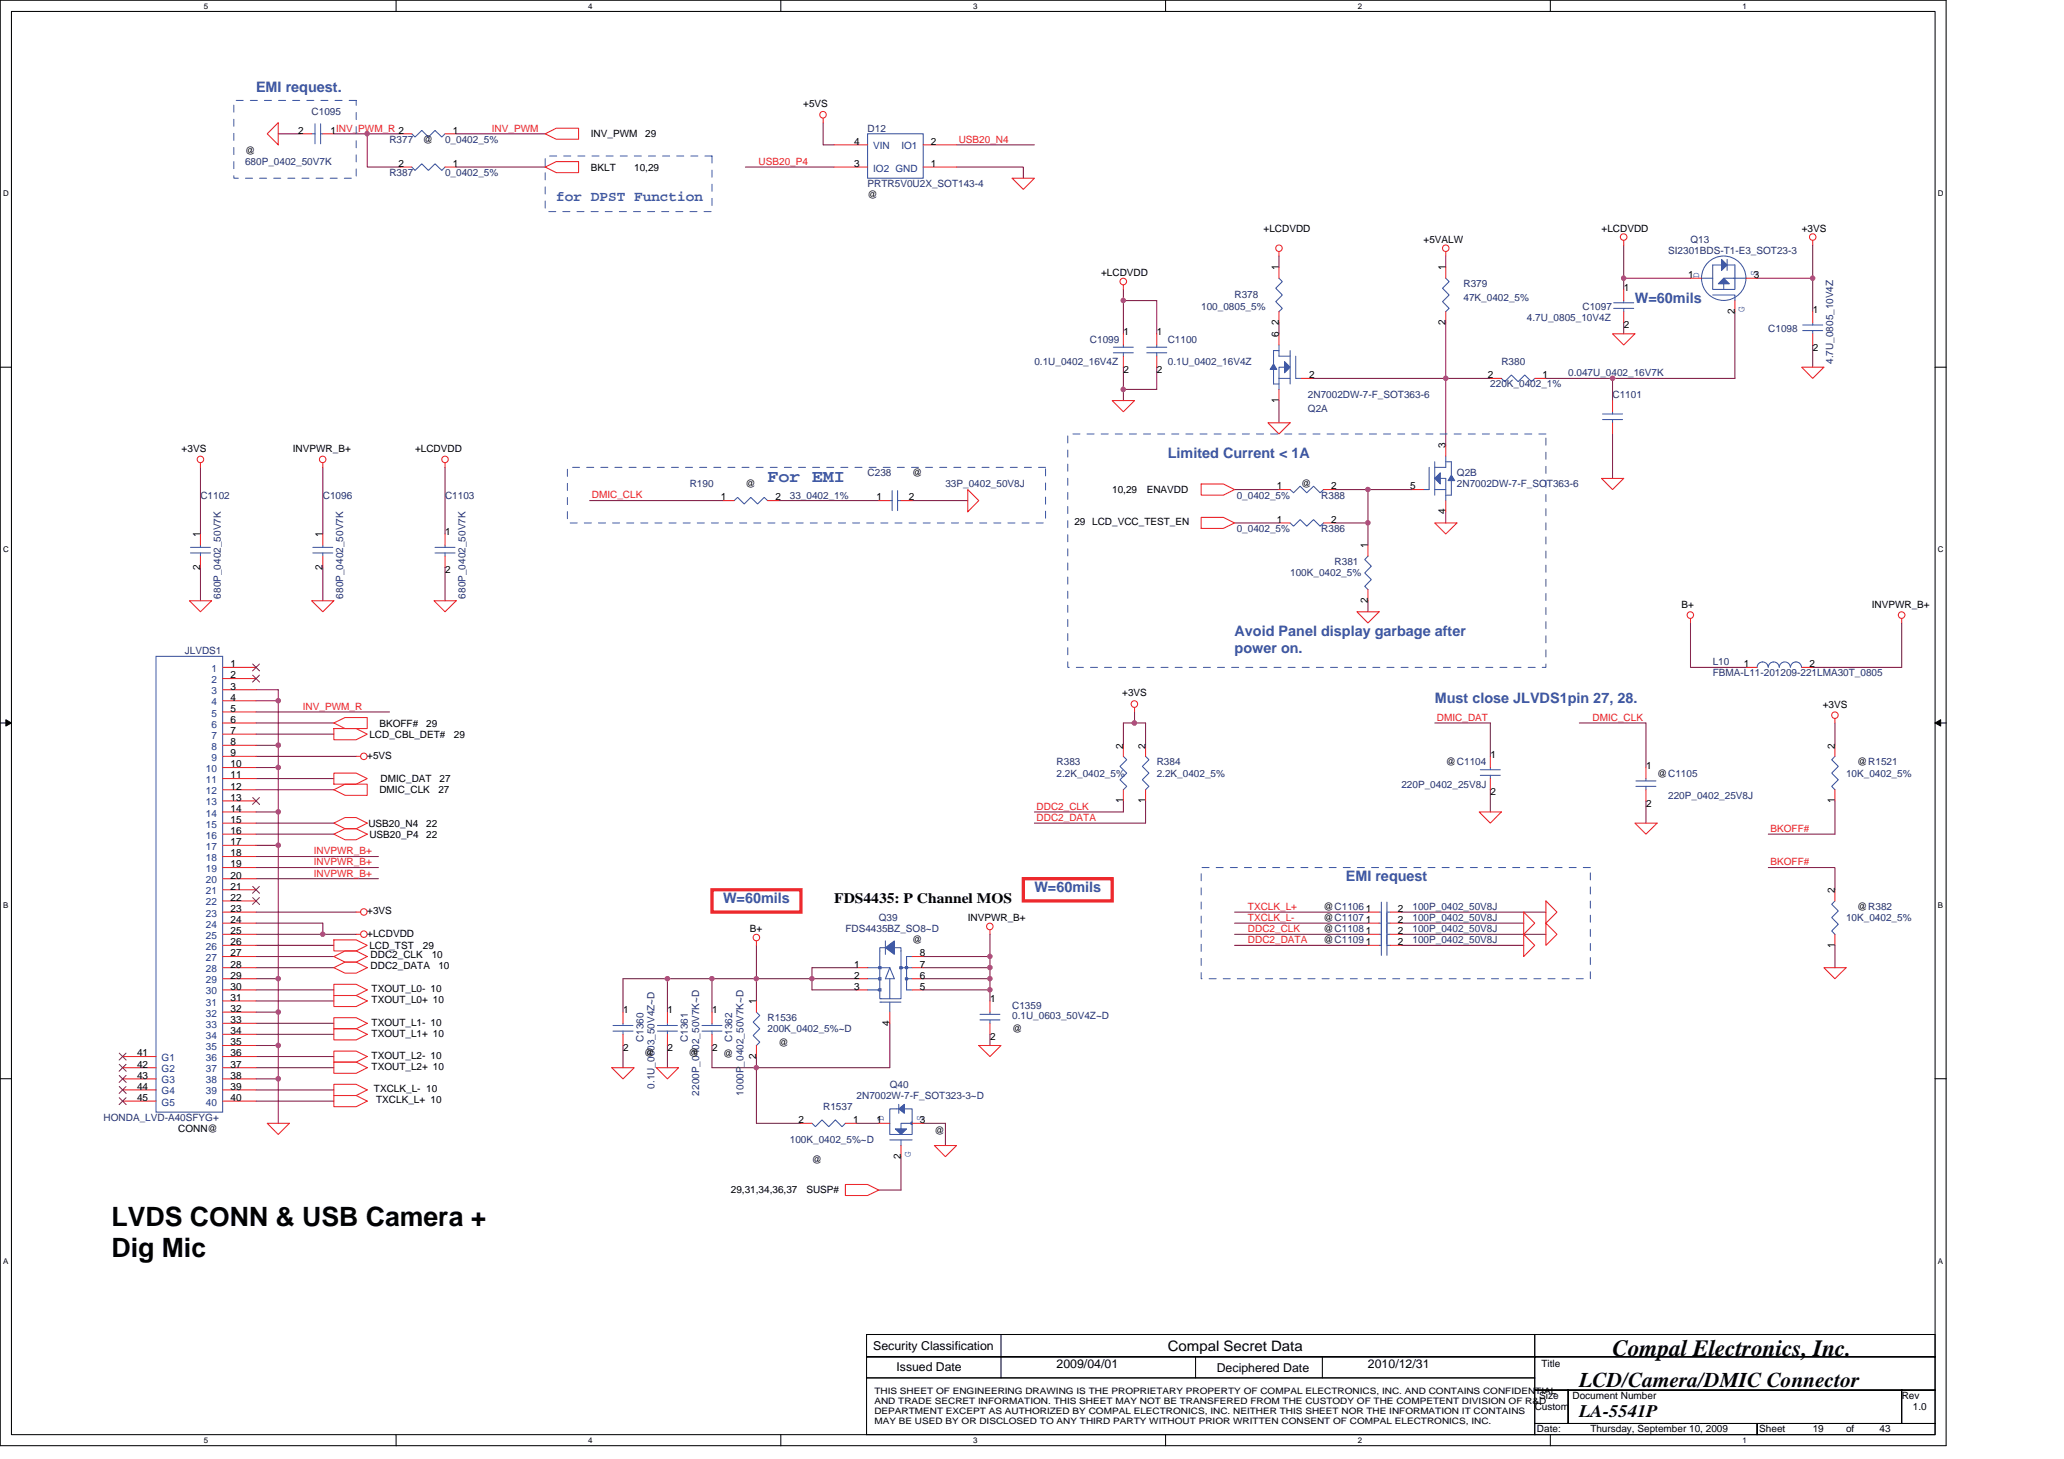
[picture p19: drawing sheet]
<svg xmlns="http://www.w3.org/2000/svg" width="297mm" height="210mm" viewBox="0 0 297 210" stroke-linecap="round" stroke-linejoin="round" font-family="sans-serif">
<defs><g id="words">
<g font-size="3.8" fill="#010202">
<text x="16" y="176.4">LVDS CONN &amp; USB Camera +</text>
<text x="16" y="180.9">Dig Mic</text>
</g>
<text font-size="3.3" fill="#010202" x="232.1" y="195.1">Compal Electronics, Inc.</text>
<text font-size="3" fill="#010202" x="227.3" y="199.6">LCD/Camera/DMIC Connector</text>
<text font-size="2.5" fill="#3953a4" x="110.5" y="69.4">For EMI</text>
<text font-size="2.5" fill="#010202" x="227.3" y="204">LA-5541P</text>
<g font-size="2.1" fill="#3953a4">
<text x="36.8" y="13.2">EMI request.</text>
<text x="80" y="29">for DPST Function</text>
<text x="235.3" y="43.6">W=60mils</text>
<text x="168.1" y="66">Limited Current &lt; 1A</text>
<text x="177.7" y="91.6">Avoid Panel display garbage after</text>
<text x="177.7" y="94">power on.</text>
<text x="206.5" y="101.2">Must close JLVDS1pin 27, 28.</text>
<text x="104.1" y="130">W=60mils</text>
<text x="148.9" y="128.4">W=60mils</text>
<text x="193.7" y="126.8">EMI request</text>
</g>
<g font-size="2.1" fill="#010202">
<text x="120.1" y="129.9">FDS4435: P Channel MOS</text>
<text x="168.1" y="194.4">Compal Secret Data</text>
</g>
<g font-size="1.8" fill="#010202">
<text x="125.7" y="194.3">Security Classification</text>
<text x="129" y="197.3">Issued Date</text>
<text x="152.1" y="196.8">2009/04/01</text>
<text x="175.1" y="197.5">Deciphered Date</text>
<text x="196.9" y="196.8">2010/12/31</text>
</g>
<g font-size="1.4" fill="#282973">
<text x="44.8" y="16.5">C1095</text>
<text x="35.3" y="23.7">680P_0402_50V7K</text>
<text x="56" y="20.5">R377</text>
<text x="64" y="20.5">0_0402_5%</text>
<text x="124.9" y="18.9">D12</text>
<text x="56" y="25.3">R387</text>
<text x="64" y="25.3">0_0402_5%</text>
<text x="124.9" y="26.9">PRTR5V0U2X_SOT143-4</text>
<text x="243.3" y="34.9">Q13</text>
<text x="210.6" y="41.3">R379</text>
<text x="240.1" y="36.6">SI2301BDS-T1-E3_SOT23-3</text>
<text x="172.9" y="44.6">100_0805_5%</text>
<text x="177.7" y="42.9">R378</text>
<text x="210.6" y="43.3">47K_0402_5%</text>
<text x="219.7" y="46.1">4.7U_0805_10V4Z</text>
<text x="227.8" y="44.6">C1097</text>
<text x="254.5" y="47.7">C1098</text>
<text x="148.9" y="52.6">0.1U_0402_16V4Z</text>
<text x="156.9" y="49.3">C1099</text>
<text x="168.1" y="49.3">C1100</text>
<text x="168.1" y="52.6">0.1U_0402_16V4Z</text>
<text x="216.1" y="52.6">R380</text>
<text x="263.8" y="52.4" transform="rotate(-90 263.8 52.4)">4.7U_0805_10V4Z</text>
<text x="188.2" y="59.3">Q2A</text>
<text x="188.2" y="57.3">2N7002DW-7-F_SOT363-6</text>
<text x="214.5" y="55.7">220K_0402_1%</text>
<text x="225.7" y="54.1">0.047U_0402_16V7K</text>
<text x="232.1" y="57.3">C1101</text>
<text x="28.8" y="71.8">C1102</text>
<text x="46.5" y="71.8">C1096</text>
<text x="64" y="71.8">C1103</text>
<text x="99.3" y="70.1">R190</text>
<text x="113.7" y="71.8">33_0402_1%</text>
<text x="124.9" y="68.6">C238</text>
<text x="136.1" y="70.1">33P_0402_50V8J</text>
<text x="178" y="71.8">0_0402_5%</text>
<text x="190.2" y="71.8">R388</text>
<text x="209.7" y="68.6">Q2B</text>
<text x="209.7" y="70.1">2N7002DW-7-F_SOT363-6</text>
<text x="178" y="76.6">0_0402_5%</text>
<text x="190.2" y="76.6">R386</text>
<text x="185.7" y="82.9">100K_0402_5%</text>
<text x="192.1" y="81.3">R381</text>
<text x="31.8" y="86.1" transform="rotate(-90 31.8 86.1)">680P_0402_50V7K</text>
<text x="49.4" y="86.1" transform="rotate(-90 49.4 86.1)">680P_0402_50V7K</text>
<text x="67" y="86.1" transform="rotate(-90 67 86.1)">680P_0402_50V7K</text>
<text x="26.6" y="94.1">JLVDS1</text>
<text x="246.5" y="95.8">L10</text>
<text x="246.5" y="97.3">FBMA-L11-201209-221LMA30T_0805</text>
<text x="152.1" y="110.1">R383</text>
<text x="152.1" y="111.8">2.2K_0402_5%</text>
<text x="166.5" y="110.1">R384</text>
<text x="166.5" y="111.8">2.2K_0402_5%</text>
<text x="201.7" y="113.3">220P_0402_25V8J</text>
<text x="265.7" y="111.8">10K_0402_5%</text>
<text x="240.1" y="115">220P_0402_25V8J</text>
<text x="203.3" y="131">100P_0402_50V8J</text>
<text x="121.7" y="134.2">FDS4435BZ_SO8~D</text>
<text x="126.5" y="132.6">Q39</text>
<text x="203.3" y="134.2">100P_0402_50V8J</text>
<text x="203.3" y="132.6">100P_0402_50V8J</text>
<text x="203.3" y="135.8">100P_0402_50V8J</text>
<text x="265.7" y="132.6">10K_0402_5%</text>
<text x="92.6" y="150" transform="rotate(-90 92.6 150)">C1360</text>
<text x="99" y="150" transform="rotate(-90 99 150)">C1361</text>
<text x="105.4" y="150" transform="rotate(-90 105.4 150)">C1362</text>
<text x="110.5" y="147">R1536</text>
<text x="110.5" y="148.6">200K_0402_5%~D</text>
<text x="145.7" y="145.2">C1359</text>
<text x="145.7" y="146.6">0.1U_0603_50V4Z~D</text>
<text x="14.9" y="161.4">HONDA_LVD-A40SFYG+</text>
<text x="94.2" y="156.7" transform="rotate(-90 94.2 156.7)">0.1U_0603_50V4Z~D</text>
<text x="100.6" y="157.7" transform="rotate(-90 100.6 157.7)">2200P_0402_50V7K~D</text>
<text x="107" y="157.7" transform="rotate(-90 107 157.7)">1000P_0402_50V7K~D</text>
<text x="118.5" y="159.8">R1537</text>
<text x="123.3" y="158.2">2N7002W-7-F_SOT323-3~D</text>
<text x="128.1" y="156.6">Q40</text>
<text x="113.7" y="164.6">100K_0402_5%~D</text>
</g>
<g font-size="1.4" fill="#010202">
<text x="115.6" y="15.4">+5VS</text>
<text x="35.3" y="22.1">@</text>
<text x="42.9" y="19.2">2</text>
<text x="47.6" y="19.2">1INV_PWM_R 2</text>
<text x="60.9" y="20.5">@</text>
<text x="65.2" y="19.2">1</text>
<text x="85" y="19.7">INV_PWM</text>
<text x="92.9" y="19.7">29</text>
<text x="122.9" y="20.8">4</text>
<text x="134" y="20.8">2</text>
<text x="57.3" y="24">2</text>
<text x="65.2" y="24">1</text>
<text x="85" y="24.5">BKLT</text>
<text x="91.3" y="24.5">10,29</text>
<text x="122.9" y="24">3</text>
<text x="124.9" y="28.6">@</text>
<text x="134" y="24">1</text>
<text x="181.8" y="33.3">+LCDVDD</text>
<text x="204.9" y="34.9">+5VALW</text>
<text x="230.5" y="33.3">+LCDVDD</text>
<text x="259.3" y="33.3">+3VS</text>
<text x="158.5" y="39.7">+LCDVDD</text>
<text x="184" y="38.9" transform="rotate(-90 184 38.9)">1</text>
<text x="208" y="38.9" transform="rotate(-90 208 38.9)">1</text>
<text x="233.7" y="41.8">1</text>
<text x="242.9" y="40">1</text>
<text x="252.4" y="40">3</text>
<text x="184" y="46.8" transform="rotate(-90 184 46.8)">2</text>
<text x="208" y="46.8" transform="rotate(-90 208 46.8)">2</text>
<text x="233.7" y="47.3">2</text>
<text x="249.7" y="45.2" transform="rotate(-90 249.7 45.2)">2</text>
<text x="260.9" y="45">1</text>
<text x="161.7" y="48.2">1</text>
<text x="161.7" y="53.7">2</text>
<text x="166.5" y="48.2">1</text>
<text x="166.5" y="53.7">2</text>
<text x="184" y="48.5" transform="rotate(-90 184 48.5)">6</text>
<text x="260.9" y="50.5">2</text>
<text x="184" y="58" transform="rotate(-90 184 58)">1</text>
<text x="188.4" y="54.4">2</text>
<text x="214.1" y="54.4">2</text>
<text x="222" y="54.4">1</text>
<text x="26.1" y="65">+3VS</text>
<text x="42.1" y="65">INVPWR_B+</text>
<text x="59.7" y="65">+LCDVDD</text>
<text x="208" y="64.5" transform="rotate(-90 208 64.5)">3</text>
<text x="107.3" y="70.1">@</text>
<text x="131.3" y="68.6">@</text>
<text x="160.1" y="70.9">10,29</text>
<text x="165" y="70.9">ENAVDD</text>
<text x="183.7" y="70.4">1</text>
<text x="187.3" y="70.1">@</text>
<text x="191.6" y="70.4">2</text>
<text x="202.9" y="70.4">5</text>
<text x="28.8" y="77.3" transform="rotate(-90 28.8 77.3)">1</text>
<text x="46.4" y="77.3" transform="rotate(-90 46.4 77.3)">1</text>
<text x="64.1" y="77">1</text>
<text x="103.7" y="72">1</text>
<text x="111.6" y="72">2</text>
<text x="126.1" y="72">1</text>
<text x="130.8" y="72">2</text>
<text x="154.6" y="75.6">29 LCD_VCC_TEST_EN</text>
<text x="183.7" y="75.2">1</text>
<text x="191.6" y="75.2">2</text>
<text x="208" y="74" transform="rotate(-90 208 74)">4</text>
<text x="28.8" y="82" transform="rotate(-90 28.8 82)">2</text>
<text x="46.4" y="82" transform="rotate(-90 46.4 82)">2</text>
<text x="64.1" y="82.5">2</text>
<text x="196.8" y="78.9" transform="rotate(-90 196.8 78.9)">1</text>
<text x="196.8" y="86.8" transform="rotate(-90 196.8 86.8)">2</text>
<text x="242" y="87.4">B+</text>
<text x="269.4" y="87.4">INVPWR_B+</text>
<text x="33.2" y="96">1</text>
<text x="33.2" y="97.6">2</text>
<text x="33.2" y="99.2">3</text>
<text x="33.2" y="100.8">4</text>
<text x="161.5" y="100.2">+3VS</text>
<text x="250.9" y="96">1</text>
<text x="260.4" y="96">2</text>
<text x="262.3" y="101.8">+3VS</text>
<text x="33.2" y="102.4">5</text>
<text x="33.2" y="104">6</text>
<text x="33.2" y="105.6">7</text>
<text x="33.2" y="107.2">8</text>
<text x="53.2" y="106.1">LCD_CBL_DET#</text>
<text x="54.6" y="104.6">BKOFF#</text>
<text x="61.3" y="104.6">29</text>
<text x="65.3" y="106.1">29</text>
<text x="161.6" y="107.7" transform="rotate(-90 161.6 107.7)">2</text>
<text x="164.8" y="107.7" transform="rotate(-90 164.8 107.7)">2</text>
<text x="264.1" y="107.7" transform="rotate(-90 264.1 107.7)">2</text>
<text x="33.2" y="108.8">9</text>
<text x="33.2" y="110.4">10</text>
<text x="33.2" y="112">11</text>
<text x="33.2" y="113.6">12</text>
<text x="52.8" y="109.2">+5VS</text>
<text x="54.8" y="112.6">DMIC_DAT</text>
<text x="63.3" y="112.6">27</text>
<text x="208.1" y="110.1">@C1104</text>
<text x="214.5" y="109">1</text>
<text x="236.9" y="110.6">1</text>
<text x="238.5" y="111.8">@C1105</text>
<text x="267.3" y="110.1">@R1521</text>
<text x="33.2" y="115.2">13</text>
<text x="33.2" y="116.8">14</text>
<text x="33.2" y="118.4">15</text>
<text x="53" y="119">USB20_N4</text>
<text x="54.6" y="114.1">DMIC_CLK</text>
<text x="61.3" y="119">22</text>
<text x="63.1" y="114.1">27</text>
<text x="161.6" y="115.6" transform="rotate(-90 161.6 115.6)">1</text>
<text x="164.8" y="115.6" transform="rotate(-90 164.8 115.6)">1</text>
<text x="214.5" y="114.5">2</text>
<text x="236.9" y="116.1">2</text>
<text x="264.1" y="115.6" transform="rotate(-90 264.1 115.6)">1</text>
<text x="33.2" y="120">16</text>
<text x="33.2" y="121.6">17</text>
<text x="33.2" y="123.2">18</text>
<text x="33.2" y="124.8">19</text>
<text x="53.2" y="120.6">USB20_P4</text>
<text x="61.3" y="120.6">22</text>
<text x="33.2" y="126.4">20</text>
<text x="33.2" y="128">21</text>
<text x="33.2" y="129.6">22</text>
<text x="33.2" y="131.3">23</text>
<text x="52.8" y="131.6">+3VS</text>
<text x="190.5" y="131">@C1106</text>
<text x="196.6" y="131.3">1</text>
<text x="201.2" y="131.3">2</text>
<text x="264.1" y="128.5" transform="rotate(-90 264.1 128.5)">2</text>
<text x="267.3" y="131">@R382</text>
<text x="33.2" y="132.8">24</text>
<text x="33.2" y="134.4">25</text>
<text x="33.2" y="136">26</text>
<text x="33.2" y="137.6">27</text>
<text x="52.8" y="134.8">+LCDVDD</text>
<text x="53.2" y="136.6">LCD_TST</text>
<text x="53.3" y="137.8">DDC2_CLK</text>
<text x="60.9" y="136.6">29</text>
<text x="62.1" y="137.8">10</text>
<text x="107.9" y="134.2">B+</text>
<text x="131.3" y="135.8">@</text>
<text x="132.4" y="137.6">8</text>
<text x="139.3" y="132.6">INVPWR_B+</text>
<text x="190.5" y="134.2">@C1108</text>
<text x="190.5" y="132.6">@C1107</text>
<text x="190.5" y="135.8">@C1109</text>
<text x="196.6" y="134.4">1</text>
<text x="196.6" y="132.8">1</text>
<text x="196.6" y="136">1</text>
<text x="201.2" y="134.4">2</text>
<text x="201.2" y="132.8">2</text>
<text x="201.2" y="136">2</text>
<text x="264.1" y="136.4" transform="rotate(-90 264.1 136.4)">1</text>
<text x="33.2" y="139.3">28</text>
<text x="33.2" y="140.8">29</text>
<text x="33.2" y="142.4">30</text>
<text x="53.3" y="139.4">DDC2_DATA</text>
<text x="53.5" y="142.8">TXOUT_L0- 10</text>
<text x="63.1" y="139.4">10</text>
<text x="122.9" y="139.3">1</text>
<text x="122.9" y="140.8">2</text>
<text x="122.9" y="142.4">3</text>
<text x="132.4" y="139.3">7</text>
<text x="132.4" y="140.8">6</text>
<text x="132.4" y="142.4">5</text>
<text x="33.2" y="144">31</text>
<text x="33.2" y="145.6">32</text>
<text x="33.2" y="147.3">33</text>
<text x="33.2" y="148.8">34</text>
<text x="53.5" y="144.4">TXOUT_L0+ 10</text>
<text x="53.5" y="147.6">TXOUT_L1- 10</text>
<text x="53.5" y="149.2">TXOUT_L1+ 10</text>
<text x="89.7" y="145.8">1</text>
<text x="96.1" y="145.8">1</text>
<text x="102.5" y="145.8">1</text>
<text x="108.8" y="144.5" transform="rotate(-90 108.8 144.5)">1</text>
<text x="128" y="147.6" transform="rotate(-90 128 147.6)">4</text>
<text x="142.5" y="144.2">1</text>
<text x="142.5" y="149.7">2</text>
<text x="145.7" y="148.6">@</text>
<text x="19.7" y="152">41</text>
<text x="19.7" y="153.6">42</text>
<text x="19.7" y="155.3">43</text>
<text x="33.2" y="150.4">35</text>
<text x="33.2" y="152">36</text>
<text x="33.2" y="153.6">37</text>
<text x="33.2" y="155.3">38</text>
<text x="53.5" y="152.4">TXOUT_L2- 10</text>
<text x="53.5" y="154">TXOUT_L2+ 10</text>
<text x="89.7" y="151.3">2</text>
<text x="92.7" y="151.9">@</text>
<text x="96.1" y="151.3">2</text>
<text x="99.1" y="151.9">@</text>
<text x="102.5" y="151.3">2</text>
<text x="104.1" y="152.1">@</text>
<text x="108.8" y="152.4" transform="rotate(-90 108.8 152.4)">2</text>
<text x="112.1" y="150.5">@</text>
<text x="19.7" y="156.8">44</text>
<text x="19.7" y="158.5">45</text>
<text x="33.2" y="156.8">39</text>
<text x="33.2" y="158.5">40</text>
<text x="53.8" y="157.2">TXCLK_L- 10</text>
<text x="54.1" y="158.8">TXCLK_L+ 10</text>
<text x="114.9" y="161.6">2</text>
<text x="122.8" y="161.6">1</text>
<text x="126.1" y="161.6">1</text>
<text x="132.4" y="161.6">3</text>
<text x="25.7" y="163">CONN@</text>
<text x="116.9" y="167.4">@</text>
<text x="129.6" y="166.8" transform="rotate(-90 129.6 166.8)">2</text>
<text x="134.5" y="163.3">@</text>
<text x="105.2" y="171.8">29,31,34,36,37</text>
<text x="116.1" y="171.8">SUSP#</text>
<text x="221.8" y="196.7">Title</text>
<text x="220.9" y="203">Custom</text>
<text x="221.5" y="201.4">Size</text>
<text x="226.3" y="201.4">Document Number</text>
<text x="273.7" y="201.4">Rev</text>
<text x="275.3" y="203">1.0</text>
<text x="221.2" y="206.2">Date:</text>
<text x="228.9" y="206.2">Thursday, September 10, 2009</text>
<text x="253.2" y="206.2">Sheet</text>
<text x="260.9" y="206.2">19</text>
<text x="265.7" y="206.2">of</text>
<text x="270.5" y="206.2">43</text>
</g>
<g font-size="1.4" fill="#ed2024">
<text x="70.8" y="18.9">INV_PWM</text>
<text x="109.2" y="23.7">USB20_P4</text>
<text x="138" y="20.5">USB20_N4</text>
<text x="85.2" y="71.7">DMIC_CLK</text>
<text x="43.6" y="102.1">INV_PWM_R</text>
<text x="206.8" y="103.7">DMIC_DAT</text>
<text x="229.2" y="103.7">DMIC_CLK</text>
<text x="149.2" y="118.1">DDC2_DATA</text>
<text x="149.2" y="116.5">DDC2_CLK</text>
<text x="254.8" y="119.7">BKOFF#</text>
<text x="45.2" y="123">INVPWR_B+</text>
<text x="45.2" y="124.5">INVPWR_B+</text>
<text x="254.8" y="124.5">BKOFF#</text>
<text x="45.2" y="126.1">INVPWR_B+</text>
<text x="179.6" y="131">TXCLK_L+</text>
<text x="179.6" y="132.5">TXCLK_L-</text>
<text x="179.6" y="134.2">DDC2_CLK</text>
<text x="179.6" y="135.7">DDC2_DATA</text>
</g>
<g font-size="1.4" fill="#1d437e">
<text x="125.7" y="21.5">VIN</text>
<text x="129.7" y="21.5">IO1</text>
<text x="125.7" y="24.7">IO2 GND</text>
<text x="30.4" y="96.7">1</text>
<text x="30.4" y="98.3">2</text>
<text x="30.4" y="99.9">3</text>
<text x="30.4" y="101.5">4</text>
<text x="30.4" y="103.1">5</text>
<text x="30.4" y="104.7">6</text>
<text x="30.4" y="106.3">7</text>
<text x="30.4" y="107.9">8</text>
<text x="29.6" y="111.1">10</text>
<text x="29.6" y="112.7">11</text>
<text x="30.4" y="109.5">9</text>
<text x="29.6" y="114.3">12</text>
<text x="29.6" y="115.9">13</text>
<text x="29.6" y="117.5">14</text>
<text x="29.6" y="119.1">15</text>
<text x="29.6" y="120.7">16</text>
<text x="29.6" y="122.3">17</text>
<text x="29.6" y="123.9">18</text>
<text x="29.6" y="125.5">19</text>
<text x="29.6" y="127.1">20</text>
<text x="29.6" y="128.7">21</text>
<text x="29.6" y="130.3">22</text>
<text x="29.6" y="131.9">23</text>
<text x="29.6" y="133.5">24</text>
<text x="29.6" y="135.1">25</text>
<text x="29.6" y="136.7">26</text>
<text x="29.6" y="138.3">27</text>
<text x="29.6" y="139.9">28</text>
<text x="29.6" y="141.5">29</text>
<text x="29.6" y="143.1">30</text>
<text x="29.6" y="144.7">31</text>
<text x="29.6" y="146.3">32</text>
<text x="29.6" y="147.9">33</text>
<text x="29.6" y="149.5">34</text>
<text x="23.3" y="152.7">G1</text>
<text x="23.3" y="154.3">G2</text>
<text x="23.3" y="155.9">G3</text>
<text x="29.6" y="151.1">35</text>
<text x="29.6" y="152.7">36</text>
<text x="29.6" y="154.3">37</text>
<text x="29.6" y="155.9">38</text>
<text x="23.3" y="157.5">G4</text>
<text x="23.3" y="159.1">G5</text>
<text x="29.6" y="157.5">39</text>
<text x="29.6" y="159.1">40</text>
</g>
<g font-size="1.4" fill="#3953a4">
<text x="244.5" y="40" transform="rotate(-90 244.5 40)">D</text>
<text x="252.8" y="39.7" transform="rotate(-90 252.8 39.7)">S</text>
<text x="251.1" y="44.8" transform="rotate(-90 251.1 44.8)">G</text>
<text x="127.2" y="161.3" transform="rotate(-90 127.2 161.3)">D</text>
<text x="132.8" y="161.3" transform="rotate(-90 132.8 161.3)">S</text>
<text x="131.1" y="166.5" transform="rotate(-90 131.1 166.5)">G</text>
</g>
<g font-size="1.3" fill="#010202">
<text x="125.8" y="200.6">THIS SHEET OF ENGINEERING DRAWING IS THE PROPRIETARY PROPERTY OF COMPAL ELECTRONICS, INC. AND CONTAINS CONFIDENTIAL</text>
<text x="125.8" y="202">AND TRADE SECRET INFORMATION. THIS SHEET MAY NOT BE TRANSFERED FROM THE CUSTODY OF THE COMPETENT DIVISION OF R&amp;D</text>
<text x="125.8" y="203.5">DEPARTMENT EXCEPT AS AUTHORIZED BY COMPAL ELECTRONICS, INC. NEITHER THIS SHEET NOR THE INFORMATION IT CONTAINS</text>
<text x="125.8" y="205">MAY BE USED BY OR DISCLOSED TO ANY THIRD PARTY WITHOUT PRIOR WRITTEN CONSENT OF COMPAL ELECTRONICS, INC.</text>
</g>
<g font-size="1.1" fill="#010202">
<text x="29.3" y="1.2">5</text>
<text x="84.7" y="1.2">4</text>
<text x="140" y="1.2">3</text>
<text x="195.4" y="1.2">2</text>
<text x="250.8" y="1.2">1</text>
<text x=".4" y="28.3">D</text>
<text x="278.9" y="28.3">D</text>
<text x=".4" y="79.5">C</text>
<text x="278.9" y="79.5">C</text>
<text x=".4" y="130.7">B</text>
<text x="278.9" y="130.7">B</text>
<text x=".4" y="181.9">A</text>
<text x="278.9" y="181.9">A</text>
<text x="29.3" y="207.7">5</text>
<text x="84.7" y="207.7">4</text>
<text x="140" y="207.7">3</text>
<text x="195.4" y="207.7">2</text>
<text x="250.8" y="207.7">1</text>
</g>
</g></defs>
<path d="M0 0h280.1v208.1h-280.1zM1.6 1.6h276.9v204.9h-276.9z" fill="none" stroke="#010202" stroke-width=".15"/>
<g fill="#fff">
<path d="M29.3 .2h.6v1.3h-.6z"/>
<path d="M29.3 206.6h.6v1.3h-.6z"/>
</g>
<path d="M57 0v1.6M57 206.5v1.6" fill="none" stroke="#010202" stroke-width=".15"/>
<g fill="#fff">
<path d="M84.7 .2h.6v1.3h-.6z"/>
<path d="M84.7 206.6h.6v1.3h-.6z"/>
</g>
<path d="M112.4 0v1.6M112.4 206.5v1.6" fill="none" stroke="#010202" stroke-width=".15"/>
<g fill="#fff">
<path d="M140 .2h.6v1.3h-.6z"/>
<path d="M140 206.6h.6v1.3h-.6z"/>
</g>
<path d="M167.7 0v1.6M167.7 206.5v1.6" fill="none" stroke="#010202" stroke-width=".15"/>
<g fill="#fff">
<path d="M195.4 .2h.6v1.3h-.6z"/>
<path d="M195.4 206.6h.6v1.3h-.6z"/>
</g>
<path d="M223.1 0v1.6M223.1 206.5v1.6" fill="none" stroke="#010202" stroke-width=".15"/>
<g fill="#fff">
<path d="M250.8 .2h.6v1.3h-.6z"/>
<path d="M250.8 206.6h.6v1.3h-.6z"/>
<path d="M.4 27.2h.8v1.3h-.8z"/>
<path d="M278.9 27.2h.8v1.3h-.8z"/>
<path d="M.4 78.4h.8v1.3h-.8z"/>
<path d="M278.9 78.4h.8v1.3h-.8z"/>
</g>
<path d="M0 52.8h1.6M278.5 52.8h1.6" fill="none" stroke="#010202" stroke-width=".15"/>
<g fill="#fff">
<path d="M.4 129.6h.8v1.3h-.8z"/>
<path d="M278.9 129.6h.7v1.3h-.7z"/>
</g>
<path d="M0 104.1h1.6M278.5 104.1h1.6" fill="none" stroke="#010202" stroke-width=".15"/>
<path d="M.8 103.6l.8 .5-.8 .4z" fill="#010202"/>
<path d="M.8 103.6l.8 .5-.8 .4z" fill="none" stroke="#010202" stroke-width=".14"/>
<path d="M278.5 104.1l.8-.5v.9z" fill="#010202"/>
<path d="M278.5 104.1l.8-.5v.9z" fill="none" stroke="#010202" stroke-width=".14"/>
<g fill="#fff">
<path d="M.4 180.8h.8v1.3h-.8z"/>
<path d="M278.9 180.8h.7v1.3h-.7z"/>
</g>
<path d="M0 155.3h1.6M278.5 155.3h1.6" fill="none" stroke="#010202" stroke-width=".15"/>
<path d="M260.9 35.3v4.7M161.7 43.3v4.7M208.1 54.5h6.4M233.7 40v1.7" fill="none" stroke="#7f1542" stroke-width=".15"/>
<circle cx="233.7" cy="40" r=".32" fill="#b9529f"/>
<circle cx="233.7" cy="40" r=".32" fill="none" stroke="#b9529f" stroke-width=".15"/>
<path d="M161.7 41.7v1.6M161.7 56v1.7M166.5 43.3v4.7M208.1 46.5v8h-19.2M260.9 40v4.8M232.1 62.5v6.4" fill="none" stroke="#7f1542" stroke-width=".15"/>
<circle cx="208.1" cy="54.4" r=".31" fill="#b9529f"/>
<circle cx="208.1" cy="54.4" r=".31" fill="none" stroke="#b9529f" stroke-width=".15"/>
<path d="M208.1 36.8v1.7M184.1 46.5v1.5M184.1 57.7v3.2M233.7 40h9.6M249.7 44.8v9.7M252.9 40h8" fill="none" stroke="#7f1542" stroke-width=".15"/>
<circle cx="260.9" cy="40" r=".32" fill="#b9529f"/>
<circle cx="260.9" cy="40" r=".32" fill="none" stroke="#b9529f" stroke-width=".15"/>
<path d="M161.7 43.3h4.8M260.9 49.7v3.1M196.9 70.5h6.4" fill="none" stroke="#7f1542" stroke-width=".15"/>
<circle cx="161.6" cy="43.2" r=".32" fill="#b9529f"/>
<circle cx="161.6" cy="43.2" r=".32" fill="none" stroke="#b9529f" stroke-width=".15"/>
<path d="M184.1 36.8v1.7M233.7 35.3v4.7M166.5 52.8v3.2h-4.8v-3.2M208.1 54.5v9.5M222.5 54.5h9.6v3.2M233.7 46.5v1.5M196.9 75.3v3.2M208.1 73.7v1.6M196.9 86.5v1.5" fill="none" stroke="#7f1542" stroke-width=".15"/>
<circle cx="161.6" cy="56" r=".32" fill="#b9529f"/>
<circle cx="161.6" cy="56" r=".32" fill="none" stroke="#b9529f" stroke-width=".15"/>
<path d="M243.3 89.7v6.4h8M273.7 89.7v6.4h-12.8M161.7 104.1v3.2M161.7 115.3v1.6M163.3 102.5v1.6h1.6M164.9 115.3v3.2h-16" fill="none" stroke="#7f1542" stroke-width=".15"/>
<circle cx="163.3" cy="104" r=".32" fill="#b9529f"/>
<circle cx="163.3" cy="104" r=".32" fill="none" stroke="#b9529f" stroke-width=".15"/>
<g fill="none" stroke="#7f1542" stroke-width=".15">
<path d="M52.8 19.3h4.9M65.7 19.3h12.8M148.9 116.9h12.8M161.7 104.1h1.6M164.9 104.1v3.2M206.5 104.1h8v4.8M214.5 113.7v3.2M227.3 104.1h9.6v6.4M236.9 115.3v3.2M177.7 131.3h19.2M177.7 132.9h19.2M177.7 134.5h19.2"/>
<path d="M177.7 136.1h19.2M201.7 131.3h20.8M201.7 134.5h20.8M201.7 132.9h17.6M201.7 136.1h17.6"/>
</g>
<circle cx="52.8" cy="19.2" r=".32" fill="#b9529f"/>
<circle cx="52.8" cy="19.2" r=".32" fill="none" stroke="#b9529f" stroke-width=".15"/>
<g fill="none" stroke="#7f1542" stroke-width=".15">
<path d="M40 19.3h3.3M118.5 17.6v3.2h1.6M107.3 24h12.8M137.7 24h9.6v1.7M137.7 20.8h11.2M232.1 54.5h17.6M28.8 67.3v9.6M46.5 67.3v9.6M64 67.3v9.6M28.8 81.7v4.8M46.5 81.7v4.8M64 81.7v4.8"/>
<path d="M254.5 124.9h9.6v3.2M264.1 136.1v3.2"/>
</g>
<circle cx="232.1" cy="54.4" r=".31" fill="#b9529f"/>
<circle cx="232.1" cy="54.4" r=".31" fill="none" stroke="#b9529f" stroke-width=".15"/>
<path d="M52.8 19.3v4.7h4.9M65.7 24h12.8M84.9 72h19.2M112.1 72h14.4M131.3 72h8M177.7 75.3h6.4M192.1 75.3h4.8" fill="none" stroke="#7f1542" stroke-width=".15"/>
<circle cx="196.8" cy="75.2" r=".32" fill="#b9529f"/>
<circle cx="196.8" cy="75.2" r=".32" fill="none" stroke="#b9529f" stroke-width=".15"/>
<path d="M177.7 70.5h6.4M192.1 70.5h4.8v4.8" fill="none" stroke="#7f1542" stroke-width=".15"/>
<circle cx="196.9" cy="70.4" r=".31" fill="#b9529f"/>
<circle cx="196.9" cy="70.4" r=".31" fill="none" stroke="#b9529f" stroke-width=".15"/>
<g fill="none" stroke="#7f1542" stroke-width=".15">
<path d="M48 19.3h4.9M36.8 99.3h3.2M36.8 116.9h3.2M36.8 112.1h11.2M36.8 113.7h11.2M36.8 118.5h11.2M36.8 110.5h3.2M36.8 108.9h14.5M36.8 107.3h3.2M36.8 104.1h11.2M36.8 105.7h11.2M36.8 100.9h3.2"/>
<path d="M36.8 102.5h19.2M264.1 115.3v4.8h-9.6M264.1 104.1v3.2M36.8 123.3h17.7M36.8 121.7h3.2M36.8 120.1h11.2M36.8 131.3h14.5M36.8 124.9h17.7M36.8 126.5h17.7M36.8 132.9h9.7M46.5 134.5h4.8"/>
</g>
<circle cx="46.4" cy="134.5" r=".31" fill="#b9529f"/>
<circle cx="46.4" cy="134.5" r=".31" fill="none" stroke="#b9529f" stroke-width=".15"/>
<g fill="none" stroke="#7f1542" stroke-width=".15">
<path d="M40 99.3v8M36.8 136.1h11.2M36.8 137.7h11.2M36.8 139.3h11.2M36.8 140.9h3.2M36.8 145.7h3.2M36.8 150.5h3.2M36.8 155.3h3.2M36.8 142.5h11.2M36.8 144.1h11.2M36.8 147.3h11.2M36.8 148.9h11.2"/>
<path d="M36.8 152.1h11.2M36.8 153.7h11.2M36.8 156.9h11.2M36.8 158.5h11.2"/>
</g>
<circle cx="40" cy="100.8" r=".31" fill="#b9529f"/>
<circle cx="40" cy="100.8" r=".31" fill="none" stroke="#b9529f" stroke-width=".15"/>
<path d="M40 140.9v4.8" fill="none" stroke="#7f1542" stroke-width=".15"/>
<circle cx="40" cy="140.8" r=".31" fill="#b9529f"/>
<circle cx="40" cy="140.8" r=".31" fill="none" stroke="#b9529f" stroke-width=".15"/>
<path d="M40 110.5v6.4" fill="none" stroke="#7f1542" stroke-width=".15"/>
<circle cx="40" cy="110.5" r=".31" fill="#b9529f"/>
<circle cx="40" cy="110.5" r=".31" fill="none" stroke="#b9529f" stroke-width=".15"/>
<path d="M40 155.3v6.4" fill="none" stroke="#7f1542" stroke-width=".15"/>
<circle cx="40" cy="155.3" r=".32" fill="#b9529f"/>
<circle cx="40" cy="155.3" r=".32" fill="none" stroke="#b9529f" stroke-width=".15"/>
<path d="M40 145.7v4.8" fill="none" stroke="#7f1542" stroke-width=".15"/>
<circle cx="40" cy="145.7" r=".31" fill="#b9529f"/>
<circle cx="40" cy="145.7" r=".31" fill="none" stroke="#b9529f" stroke-width=".15"/>
<path d="M40 121.7v19.2" fill="none" stroke="#7f1542" stroke-width=".15"/>
<circle cx="40" cy="121.6" r=".31" fill="#b9529f"/>
<circle cx="40" cy="121.6" r=".31" fill="none" stroke="#b9529f" stroke-width=".15"/>
<path d="M40 116.9v4.8" fill="none" stroke="#7f1542" stroke-width=".15"/>
<circle cx="40" cy="116.8" r=".31" fill="#b9529f"/>
<circle cx="40" cy="116.8" r=".31" fill="none" stroke="#b9529f" stroke-width=".15"/>
<path d="M40 107.3v3.2" fill="none" stroke="#7f1542" stroke-width=".15"/>
<circle cx="40" cy="107.2" r=".32" fill="#b9529f"/>
<circle cx="40" cy="107.2" r=".32" fill="none" stroke="#b9529f" stroke-width=".15"/>
<path d="M46.5 132.9v1.6h-9.7M40 150.5v4.8" fill="none" stroke="#7f1542" stroke-width=".15"/>
<circle cx="40" cy="150.5" r=".31" fill="#b9529f"/>
<circle cx="40" cy="150.5" r=".31" fill="none" stroke="#b9529f" stroke-width=".15"/>
<path d="M102.5 150.5v3.2M128.1 147.3v6.4h-19.2v-1.6M132.9 142.5h9.6M108.9 161.7h6.4M123.3 161.7h3.2M129.7 166.5v4.8h-3.2M132.9 161.7h3.2v3.2" fill="none" stroke="#7f1542" stroke-width=".15"/>
<circle cx="108.8" cy="153.7" r=".31" fill="#b9529f"/>
<circle cx="108.8" cy="153.7" r=".31" fill="none" stroke="#b9529f" stroke-width=".15"/>
<path d="M142.5 137.7v1.6" fill="none" stroke="#7f1542" stroke-width=".15"/>
<circle cx="142.5" cy="137.7" r=".31" fill="#b9529f"/>
<circle cx="142.5" cy="137.7" r=".31" fill="none" stroke="#b9529f" stroke-width=".15"/>
<path d="M132.9 139.3h9.6M142.5 134.5v3.2h-9.6M142.5 142.5v1.6" fill="none" stroke="#7f1542" stroke-width=".15"/>
<circle cx="142.5" cy="142.5" r=".31" fill="#b9529f"/>
<circle cx="142.5" cy="142.5" r=".31" fill="none" stroke="#b9529f" stroke-width=".15"/>
<path d="M142.5 139.3v1.6h-9.6M102.5 153.7h6.4v8" fill="none" stroke="#7f1542" stroke-width=".15"/>
<circle cx="142.5" cy="139.2" r=".32" fill="#b9529f"/>
<circle cx="142.5" cy="139.2" r=".32" fill="none" stroke="#b9529f" stroke-width=".15"/>
<path d="M108.9 140.9v3.2M123.3 140.9h-6.4v1.6" fill="none" stroke="#7f1542" stroke-width=".15"/>
<circle cx="116.8" cy="140.8" r=".31" fill="#b9529f"/>
<circle cx="116.8" cy="140.8" r=".31" fill="none" stroke="#b9529f" stroke-width=".15"/>
<path d="M108.9 136.1v4.8h8v-1.6" fill="none" stroke="#7f1542" stroke-width=".15"/>
<circle cx="108.8" cy="140.8" r=".31" fill="#b9529f"/>
<circle cx="108.8" cy="140.8" r=".31" fill="none" stroke="#b9529f" stroke-width=".15"/>
<path d="M116.9 139.3h6.4M108.9 140.9h-6.4v4.8M116.9 142.5h6.4M142.5 140.9v1.6" fill="none" stroke="#7f1542" stroke-width=".15"/>
<circle cx="142.5" cy="140.8" r=".31" fill="#b9529f"/>
<circle cx="142.5" cy="140.8" r=".31" fill="none" stroke="#b9529f" stroke-width=".15"/>
<path d="M96.1 140.9h6.4M142.5 148.9v1.6" fill="none" stroke="#7f1542" stroke-width=".15"/>
<circle cx="102.5" cy="140.8" r=".31" fill="#b9529f"/>
<circle cx="102.5" cy="140.8" r=".31" fill="none" stroke="#b9529f" stroke-width=".15"/>
<path d="M96.1 140.9v4.8" fill="none" stroke="#7f1542" stroke-width=".15"/>
<circle cx="96.1" cy="140.8" r=".31" fill="#b9529f"/>
<circle cx="96.1" cy="140.8" r=".31" fill="none" stroke="#b9529f" stroke-width=".15"/>
<path d="M89.7 150.5v3.2M96.1 140.9h-6.4v4.8M96.1 150.5v3.2" fill="none" stroke="#7f1542" stroke-width=".15"/>
<g fill="none" stroke="#ed2024" stroke-width=".15">
<path d="M40 17.6v3.2l-1.5-1.5zM78.5 19.3l1.5-.8h3.3v1.5h-3.3zM118.5 17v.6M78.5 24l1.5-.7h3.3v1.5h-3.3zM145.7 25.7h3.2l-1.6 1.6zM184.1 36.2v.6M208.1 36.2v.6M233.7 34.6v.7M260.9 34.6v.7M160.1 57.7h3.2l-1.6 1.6zM161.7 41v.7M232.1 48h3.2l-1.6 1.7z"/>
<path d="M259.3 52.8h3.2l-1.6 1.7zM260.9 44.8v1.7M260.9 48v1.7M28.8 66.6v.7M46.5 66.6v.7M64 66.6v.7M64 76.9v1.6M139.3 70.5l1.6 1.5-1.6 1.7zM172.9 69.7h3.2l1.6 .8-1.6 .8h-3.2zM172.9 74.5h3.2l1.6 .8-1.6 .7h-3.2zM182.5 60.9h3.2l-1.6 1.6zM206.5 75.3h3.2l-1.6 1.6z"/>
<path d="M230.5 68.9h3.2l-1.6 1.6zM27.3 86.5h3.2l-1.7 1.5zM44.8 86.5h3.2l-1.5 1.5zM62.5 86.5h3.2l-1.7 1.5zM64 80v1.7M195.3 88h3.2l-1.6 1.7zM243.3 89v.7M273.7 89v.7M48 104.1l1.7-.8h3.1v1.6h-3.1zM48 104.9h3.3l1.5 .8-1.5 .8h-3.3zM48 111.3h3.3l1.5 .8-1.5 .8h-3.3zM48 113.7l1.7-.8h3.1v1.6h-3.1z"/>
<path d="M48 118.5l1.7-.8h1.6l1.5 .8-1.5 .8h-1.6zM51.3 108.9h.6M163.3 101.8v.7M212.9 116.9h3.2l-1.6 1.6zM235.3 118.5h3.2l-1.6 1.6zM264.1 103.4v.7M48 135.3h3.3l1.5 .8-1.5 .8h-3.3zM48 120.1l1.7-.8h1.6l1.5 .8-1.5 .8h-1.6zM48 137.7l1.7-.8h1.6l1.5 .8-1.5 .8h-1.6zM48 139.3l1.7-.8h1.6l1.5 .8-1.5 .8h-1.6zM51.3 131.3h.6M51.3 134.5h.6"/>
<path d="M108.9 135.4v.7M142.5 133.8v.7M219.3 131.3l1.6 1.6-1.6 1.6zM219.3 134.5l1.6 1.6-1.6 1.6zM222.5 129.7l1.6 1.6-1.6 1.6zM222.5 132.9l1.6 1.6-1.6 1.6zM262.5 139.3h3.2l-1.6 1.6zM48 141.7h3.3l1.5 .8-1.5 .8h-3.3zM48 143.3h3.3l1.5 .8-1.5 .8h-3.3zM48 146.5h3.3l1.5 .8-1.5 .8h-3.3zM48 148.1h3.3l1.5 .8-1.5 .8h-3.3zM48 151.3h3.3l1.5 .8-1.5 .8h-3.3z"/>
<path d="M48 152.9h3.3l1.5 .8-1.5 .8h-3.3zM48 156.1h3.3l1.5 .8-1.5 .8h-3.3zM48 157.7h3.3l1.5 .8-1.5 .8h-3.3zM88.1 153.7h3.2l-1.6 1.6zM89.7 145.7v1.6M89.7 148.9v1.6M94.5 153.7h3.2l-1.6 1.6zM140.9 150.5h3.2l-1.6 1.6zM38.5 161.7h3.2l-1.7 1.6zM121.7 170.5h3.2l1.6 .8-1.6 .8h-3.2zM134.5 164.9h3.2l-1.6 1.6z"/>
<circle cx="118.4" cy="16.5" r=".47"/>
<circle cx="184.1" cy="35.7" r=".47"/>
<circle cx="208.1" cy="35.7" r=".47"/>
<circle cx="233.7" cy="34.1" r=".47"/>
<circle cx="260.9" cy="34.1" r=".47"/>
<circle cx="161.7" cy="40.5" r=".48"/>
<circle cx="28.8" cy="66.1" r=".47"/>
<circle cx="46.4" cy="66.1" r=".47"/>
<circle cx="64" cy="66.1" r=".47"/>
<circle cx="243.3" cy="88.5" r=".47"/>
<circle cx="273.7" cy="88.5" r=".48"/>
<circle cx="52.4" cy="108.9" r=".47"/>
<circle cx="163.2" cy="101.3" r=".47"/>
<circle cx="264.1" cy="102.9" r=".47"/>
<circle cx="52.4" cy="134.4" r=".47"/>
<circle cx="52.4" cy="131.2" r=".47"/>
<circle cx="108.9" cy="134.9" r=".47"/>
<circle cx="142.4" cy="133.3" r=".47"/>
</g>
<g fill="none" stroke="#010202" stroke-width=".15">
<path d="M124.7 192.1h96.2v3.2h-96.2zM124.7 195.3h96.2v3h-96.2zM124.7 198.3h96.2v8.2h-96.2zM144.1 192.1v6.2M172.1 195.3v3M190.3 195.3v3M220.9 192.1h57.6v3.2h-57.6zM220.9 195.3h57.6v4.8h-57.6zM220.9 204.9h32v1.6h-32zM220.9 200.1h4.8v4.8h-4.8zM225.7 200.1h48v4.8h-48zM252.9 204.9h25.6v1.6h-25.6z"/>
<path d="M273.7 200.1h4.8v4.8h-4.8z"/>
</g>
<path d="M33.7 14.5h17.6v11.2h-17.6zM78.5 22.5h24v8h-24zM81.7 67.3h68.8v8h-68.8zM153.7 62.5h68.8v33.6h-68.8zM172.9 124.9h56v16h-56z" fill="none" stroke="#3953a4" stroke-width=".14" stroke-dasharray="1 1 1 1 1 1 1 1"/>
<path d="M102.5 128.1h12.8v3.2h-12.8zM147.3 126.5h12.8v3.2h-12.8z" fill="none" stroke="#ed2024" stroke-width=".47"/>
<path d="M259.4 47.6h2.9M259.4 46.8h2.9M260.9 46.5v.3M260.9 47.6v.4M62.6 79.6h2.9M62.6 78.8h2.9M64 78.5v.3M64 79.6v.4M88.2 148.4h2.9M88.2 147.6h2.9M89.7 147.3v.3M89.7 148.4v.5" fill="none" stroke="#3953a4" stroke-width=".15"/>
<path d="M248.1 40l.8 .8h-1.6z" fill="#3953a4"/>
<path d="M246.5 40v1.7h3.2v-1.7h-1.6M248.1 40.8v.9M248.1 40l.8 .8h-1.6z" fill="none" stroke="#3953a4" stroke-width=".15"/>
<path d="M247.8 37.3l.8 .8-.8 .8z" fill="#3953a4"/>
<g fill="none" stroke="#3953a4" stroke-width=".15">
<path d="M247.8 37.3l.8 .8-.8 .8zM247.8 38.1h-1.3v1.9h-1.6M248.6 37.3v1.6M248.6 38.1h1.1v1.9M246.5 42.5h3.2v.8M249.5 40h1.8"/>
<circle cx="248.1" cy="40" r="3.2"/>
</g>
<path d="M243.3 40h1.6M249.7 43.3v1.5M251.3 40h1.6" fill="none" stroke="#ed2024" stroke-width=".15"/>
<path d="M127.4 136.4l1.3-1v1.9z" fill="#3953a4"/>
<g fill="none" stroke="#3953a4" stroke-width=".15">
<path d="M184.1 54.5h1.6M184.1 51.3h1.6M185.7 50.5v4.8M186.5 51.3v3.2h.8M124.9 139.3h3.2M126.5 139.1h.3v.3h-.3zM127.4 136.4l1.3-1v1.9zM127.4 135.4v1.9M128.1 139.3l.6 1.6h-1.3zM128.7 136.4h1v7.3h-3.1v-7.3h.8M130.3 139.1h.3v.3h-.3zM131.3 139.3h-1.8v-.2h.3v.3h-.3v-.1"/>
<path d="M131.3 137.7h-.8v4.8h.8M124.9 140.9h1.6M124.9 142.5h1.6M126.5 142.3h.3v.3h-.3zM126.5 140.7h.3v.3h-.3zM126.6 144.2h3.1M128.1 140.9v2.8M128.1 144.2v1.5M130.5 140.9h-.2v.1h.3v-.3h-.3v.2h1"/>
</g>
<path d="M123.3 139.3h1.6M131.3 139.3h1.6M131.3 137.7h1.6M123.3 140.9h1.6M123.3 142.5h1.6M128.1 145.7v1.6M131.3 140.9h1.6M131.3 142.5h1.6" fill="none" stroke="#ed2024" stroke-width=".15"/>
<path d="M184.9 52l.8 .8-.8 .9z" fill="#3953a4"/>
<path d="M183.3 50.5h.8M183.3 53.2v2.1M184.1 49.7v1.6M184.9 52l.8 .8-.8 .9zM184.9 52.8h-.8v3.2" fill="none" stroke="#3953a4" stroke-width=".15"/>
<path d="M183.3 52.4l.4 .8h-.9z" fill="#3953a4"/>
<g fill="none" stroke="#3953a4" stroke-width=".15">
<path d="M59.3 19.3l.4 .4 1-.9 1 .9 .9-.9 1 .9 .4-.4M124.9 19.3h8v6.4h-8zM59.3 24l.4 .5 1-.9 1 .9 .9-.9 1 .9 .4-.5M183.3 55.3h.8M183.3 50.5v1.9M183.3 52.4l.4 .8h-.9zM184.1 40l.4 .5-.9 1 .9 1-.9 .9 .9 1-.4 .4M208.1 40l.5 .5-1 1 1 1-1 .9 1 1-.5 .4M232.2 44.4h2.9M232.2 43.6h2.9M233.7 43.3v.3M233.7 44.4v.4"/>
<path d="M105.7 72l.4-.4 1 .9 1-.9 .9 .9 1-.9 .5 .4M204.9 70.5h.8M206.5 70.5h1.6M206.5 66.5v4.8M208.1 65.7v1.6h-1.6M208.1 68.9v3.1M235.4 113.2h2.9M235.4 112.4h2.9M236.9 112.1v.3M236.9 113.2v.5M264.1 129.7l-.5 .5 1 .9-1 1 1 .9-1 1 .5 .5M101 148.4h2.9"/>
<path d="M101 147.6h2.9M102.5 147.3v.3M102.5 148.4v.5M141 146.8h2.9M141 146h2.9M142.5 145.7v.3M142.5 146.8v.5M116.9 161.7l.4 .5 1-1 1 1 .9-1 1 1 .5-.5"/>
</g>
<g fill="none" stroke="#ed2024" stroke-width=".15">
<path d="M57.7 19.3h1.6M64 19.3h1.7M57.7 24h1.6M64 24h1.7M120.1 24h4.8M120.1 20.8h4.8M132.9 24h4.8M132.9 20.8h4.8M184.1 38.5v1.5M208.1 38.5v1.5M184.1 44.8v1.7M184.1 48v1.7"/>
<path d="M184.1 56v1.7M187.3 54.5h1.6M208.1 44.8v1.7M233.7 41.7v1.6M233.7 44.8v1.7M104.1 72h1.6M110.5 72h1.6M236.9 110.5v1.6M236.9 113.7v1.6M264.1 128.1v1.6M264.1 134.5v1.6M102.5 145.7v1.6"/>
<path d="M102.5 148.9v1.6M142.5 144.1v1.6M142.5 147.3v1.6M115.3 161.7h1.6M121.7 161.7h1.6"/>
</g>
<path d="M207.3 68v1.7l-.8-.8z" fill="#3953a4"/>
<path d="M205.7 67.3v3.2M207.3 68.9h.8M207.3 68v1.7l-.8-.8zM208.1 66.5h.8M208.1 71.3h.8" fill="none" stroke="#3953a4" stroke-width=".15"/>
<path d="M208.9 68.4l.5 .8h-1z" fill="#3953a4"/>
<g fill="none" stroke="#3953a4" stroke-width=".15">
<path d="M44.8 19.3h.5M45.3 17.8v2.9M46.1 19.3h.4M46.1 17.8v2.9M160.2 50.8h2.9M160.2 50h2.9M161.7 49.7v.3M161.7 50.8v.5M216.1 54.5l.5 .4 .9-.9 1 .9 .9-.9 1 .9 .5-.4M230.6 59.6h2.9M232.1 59.3v.3M27.4 79.6h2.9"/>
<path d="M27.4 78.8h2.9M28.8 78.5v.3M28.8 79.6v.4M45 79.6h2.9M45 78.8h2.9M46.5 78.5v.3M46.5 79.6v.4M128.1 72h.3M128.4 70.6v2.9M129.2 70.6v2.9M129.2 72h.5M185.7 70.5l.5 .4 .9-.9 1 .9 .9-.9 1 .9 .5-.4"/>
<path d="M185.7 75.3l.5 .4 .9-.9 1 .9 .9-.9 1 .9 .5-.4M208.9 68.4l.5 .8h-1zM208.9 66.5v1.9M208.9 69.2v2.1M230.6 60.4h2.9M232.1 60.4v.5M196.9 80l-.5 .5 1 1-1 1 1 .9-1 1 .5 .5M164.9 108.9l.5 .4-1 1 1 1-1 .9 1 1-.5 .5M198.5 134.5h.3M198.8 133v2.9M199.6 134.5h.5M199.6 133v2.9"/>
</g>
<g fill="none" stroke="#ed2024" stroke-width=".15">
<path d="M43.3 19.3h1.5M46.5 19.3h1.5M161.7 48v1.7M161.7 51.3v1.5M214.5 54.5h1.6M220.9 54.5h1.6M232.1 57.7v1.6M28.8 76.9v1.6M46.5 76.9v1.6M126.5 72h1.6M129.7 72h1.6M184.1 70.5h1.6"/>
<path d="M184.1 75.3h1.6M190.5 70.5h1.6M190.5 75.3h1.6M196.9 78.5v1.5M203.3 70.5h1.6M208.1 64v1.7M208.1 72v1.7M232.1 60.9v1.6M28.8 80v1.7M46.5 80v1.7M196.9 84.9v1.6M164.9 107.3v1.6"/>
<path d="M164.9 113.7v1.6M196.9 134.5h1.6M200.1 134.5h1.6"/>
</g>
<path d="M128.9 162.5h1.6l-.8 .8z" fill="#3953a4"/>
<path d="M128.9 162.5h1.6l-.8 .8z" fill="none" stroke="#3953a4" stroke-width=".15"/>
<path d="M129.3 159.6l.9-.7v1.3z" fill="#3953a4"/>
<g fill="none" stroke="#3953a4" stroke-width=".15">
<path d="M165 50.8h2.9M165 50h2.9M166.5 49.7v.3M166.5 50.8v.5M22.5 94.5h9.5v65.6h-9.5zM252.9 96a.79 .79 0 0 1 .8-.7 .79 .79 0 0 1 .8 .7 .79 .79 0 0 1 .8-.7 .79 .79 0 0 1 .8 .7 .81 .81 0 0 1 .8-.7 .81 .81 0 0 1 .8 .7M257.7 96a.79 .79 0 0 1 .8-.7 .79 .79 0 0 1 .8 .7M161.7 108.9l.5 .4-1 1 1 1-1 .9 1 1-.5 .5M213 111.6h2.9M213 110.8h2.9M214.5 110.5v.3M214.5 111.6v.5"/>
<path d="M264.1 108.9l-.5 .4 1 1-1 1 1 .9-1 1 .5 .5M198.5 132.9h.3M198.5 136.1h.3M198.5 131.3h.3M198.8 129.8v4.5M198.8 134.6v2.9M199.6 132.9h.5M199.6 136.1h.5M199.6 131.3h.5M199.6 129.8v4.5M199.6 134.6v2.9M94.6 148.4h2.9"/>
<path d="M94.6 147.6h2.9M96.1 147.3v.3M96.1 148.4v.5M108.9 145.7l.4 .5-.9 .9 .9 1-.9 .9 .9 1-.4 .5M129.3 159.6l.9-.7v1.3zM129.3 159.6h-1.2v3.7h3.2v-1.6h-1.6v.8M129.3 158.9v1.3M130.2 159.6h1.1v2.1v-.2h-.2v.3h.2M128.1 164.1h3.2M129.7 164.1v.8"/>
</g>
<g fill="none" stroke="#ed2024" stroke-width=".15">
<path d="M166.5 48v1.7M166.5 51.3v1.5M32 96.1h4.8M32 97.7h4.8M32 99.3h4.8M251.3 96.1h1.6M259.3 96.1h1.6M32 100.9h4.8M32 102.5h4.8M32 104.1h4.8M32 105.7h4.8M32 107.3h4.8"/>
<path d="M32 108.9h4.8M32 110.5h4.8M32 112.1h4.8M32 113.7h4.8M32 115.3h4.8M32 116.9h4.8M32 118.5h4.8M161.7 107.3v1.6M161.7 113.7v1.6M214.5 108.9v1.6M214.5 112.1v1.6M264.1 107.3v1.6"/>
<path d="M264.1 113.7v1.6M32 132.9h4.8M32 136.1h4.8M32 131.3h4.8M32 120.1h4.8M32 121.7h4.8M32 123.3h4.8M32 124.9h4.8M32 126.5h4.8M32 128.1h4.8M32 129.7h4.8M32 134.5h4.8"/>
<path d="M32 137.7h4.8M32 139.3h4.8M196.9 132.9h1.6M196.9 136.1h1.6M196.9 131.3h1.6M200.1 132.9h1.6M200.1 136.1h1.6M200.1 131.3h1.6M17.6 152.1h4.9M17.6 153.7h4.9M17.6 155.3h4.9M17.6 156.9h4.9"/>
<path d="M17.6 158.5h4.9M32 140.9h4.8M32 142.5h4.8M32 144.1h4.8M32 145.7h4.8M32 147.3h4.8M32 148.9h4.8M32 150.5h4.8M32 152.1h4.8M32 153.7h4.8M32 155.3h4.8M32 156.9h4.8"/>
<path d="M32 158.5h4.8M96.1 145.7v1.6M96.1 148.9v1.6M108.9 144.1v1.6M108.9 150.5v1.6M126.5 161.7h1.6M129.7 164.9v1.6M131.3 161.7h1.6"/>
</g>
<g fill="none" stroke="#7f421c" stroke-width=".14">
<path d="M36.4 95.6l1 1M36.4 97.2l1 1M37.3 95.6l-1 1M37.3 97.2l-1 1M36.4 114.8l1 1M37.3 114.8l-1 1M36.4 127.6l1 1M36.4 129.2l1 1M37.3 127.6l-1 1M37.3 129.2l-1 1M17.2 151.6l1 1M17.2 153.2l1 1"/>
<path d="M17.2 154.8l1 1M17.2 156.4l1 1M17.2 158l1 1M18.1 151.6l-1 1M18.1 153.2l-1 1M18.1 154.8l-1 1M18.1 156.4l-1 1M18.1 158l-1 1"/>
</g>
<circle cx="233.7" cy="40" r=".32" fill="#b9529f"/>
<circle cx="233.7" cy="40" r=".32" fill="none" stroke="#b9529f" stroke-width=".15"/>
<circle cx="208.1" cy="54.4" r=".31" fill="#b9529f"/>
<circle cx="208.1" cy="54.4" r=".31" fill="none" stroke="#b9529f" stroke-width=".15"/>
<circle cx="260.9" cy="40" r=".32" fill="#b9529f"/>
<circle cx="260.9" cy="40" r=".32" fill="none" stroke="#b9529f" stroke-width=".15"/>
<circle cx="161.6" cy="43.2" r=".32" fill="#b9529f"/>
<circle cx="161.6" cy="43.2" r=".32" fill="none" stroke="#b9529f" stroke-width=".15"/>
<circle cx="161.6" cy="56" r=".32" fill="#b9529f"/>
<circle cx="161.6" cy="56" r=".32" fill="none" stroke="#b9529f" stroke-width=".15"/>
<circle cx="163.3" cy="104" r=".32" fill="#b9529f"/>
<circle cx="163.3" cy="104" r=".32" fill="none" stroke="#b9529f" stroke-width=".15"/>
<circle cx="52.8" cy="19.2" r=".32" fill="#b9529f"/>
<circle cx="52.8" cy="19.2" r=".32" fill="none" stroke="#b9529f" stroke-width=".15"/>
<circle cx="232.1" cy="54.4" r=".31" fill="#b9529f"/>
<circle cx="232.1" cy="54.4" r=".31" fill="none" stroke="#b9529f" stroke-width=".15"/>
<circle cx="196.8" cy="75.2" r=".32" fill="#b9529f"/>
<circle cx="196.8" cy="75.2" r=".32" fill="none" stroke="#b9529f" stroke-width=".15"/>
<circle cx="196.9" cy="70.4" r=".31" fill="#b9529f"/>
<circle cx="196.9" cy="70.4" r=".31" fill="none" stroke="#b9529f" stroke-width=".15"/>
<circle cx="46.4" cy="134.5" r=".31" fill="#b9529f"/>
<circle cx="46.4" cy="134.5" r=".31" fill="none" stroke="#b9529f" stroke-width=".15"/>
<circle cx="40" cy="100.8" r=".31" fill="#b9529f"/>
<circle cx="40" cy="100.8" r=".31" fill="none" stroke="#b9529f" stroke-width=".15"/>
<circle cx="40" cy="140.8" r=".31" fill="#b9529f"/>
<circle cx="40" cy="140.8" r=".31" fill="none" stroke="#b9529f" stroke-width=".15"/>
<circle cx="40" cy="110.5" r=".31" fill="#b9529f"/>
<circle cx="40" cy="110.5" r=".31" fill="none" stroke="#b9529f" stroke-width=".15"/>
<circle cx="40" cy="155.3" r=".32" fill="#b9529f"/>
<circle cx="40" cy="155.3" r=".32" fill="none" stroke="#b9529f" stroke-width=".15"/>
<circle cx="40" cy="145.7" r=".31" fill="#b9529f"/>
<circle cx="40" cy="145.7" r=".31" fill="none" stroke="#b9529f" stroke-width=".15"/>
<circle cx="40" cy="121.6" r=".31" fill="#b9529f"/>
<circle cx="40" cy="121.6" r=".31" fill="none" stroke="#b9529f" stroke-width=".15"/>
<circle cx="40" cy="116.8" r=".31" fill="#b9529f"/>
<circle cx="40" cy="116.8" r=".31" fill="none" stroke="#b9529f" stroke-width=".15"/>
<circle cx="40" cy="107.2" r=".32" fill="#b9529f"/>
<circle cx="40" cy="107.2" r=".32" fill="none" stroke="#b9529f" stroke-width=".15"/>
<circle cx="40" cy="150.5" r=".31" fill="#b9529f"/>
<circle cx="40" cy="150.5" r=".31" fill="none" stroke="#b9529f" stroke-width=".15"/>
<circle cx="108.8" cy="153.7" r=".31" fill="#b9529f"/>
<circle cx="108.8" cy="153.7" r=".31" fill="none" stroke="#b9529f" stroke-width=".15"/>
<circle cx="142.5" cy="137.7" r=".31" fill="#b9529f"/>
<circle cx="142.5" cy="137.7" r=".31" fill="none" stroke="#b9529f" stroke-width=".15"/>
<circle cx="142.5" cy="142.5" r=".31" fill="#b9529f"/>
<circle cx="142.5" cy="142.5" r=".31" fill="none" stroke="#b9529f" stroke-width=".15"/>
<circle cx="142.5" cy="139.2" r=".32" fill="#b9529f"/>
<circle cx="142.5" cy="139.2" r=".32" fill="none" stroke="#b9529f" stroke-width=".15"/>
<circle cx="116.8" cy="140.8" r=".31" fill="#b9529f"/>
<circle cx="116.8" cy="140.8" r=".31" fill="none" stroke="#b9529f" stroke-width=".15"/>
<circle cx="108.8" cy="140.8" r=".31" fill="#b9529f"/>
<circle cx="108.8" cy="140.8" r=".31" fill="none" stroke="#b9529f" stroke-width=".15"/>
<circle cx="142.5" cy="140.8" r=".31" fill="#b9529f"/>
<circle cx="142.5" cy="140.8" r=".31" fill="none" stroke="#b9529f" stroke-width=".15"/>
<circle cx="102.5" cy="140.8" r=".31" fill="#b9529f"/>
<circle cx="102.5" cy="140.8" r=".31" fill="none" stroke="#b9529f" stroke-width=".15"/>
<circle cx="96.1" cy="140.8" r=".31" fill="#b9529f"/>
<circle cx="96.1" cy="140.8" r=".31" fill="none" stroke="#b9529f" stroke-width=".15"/>
<use href="#words"/>
</svg>
